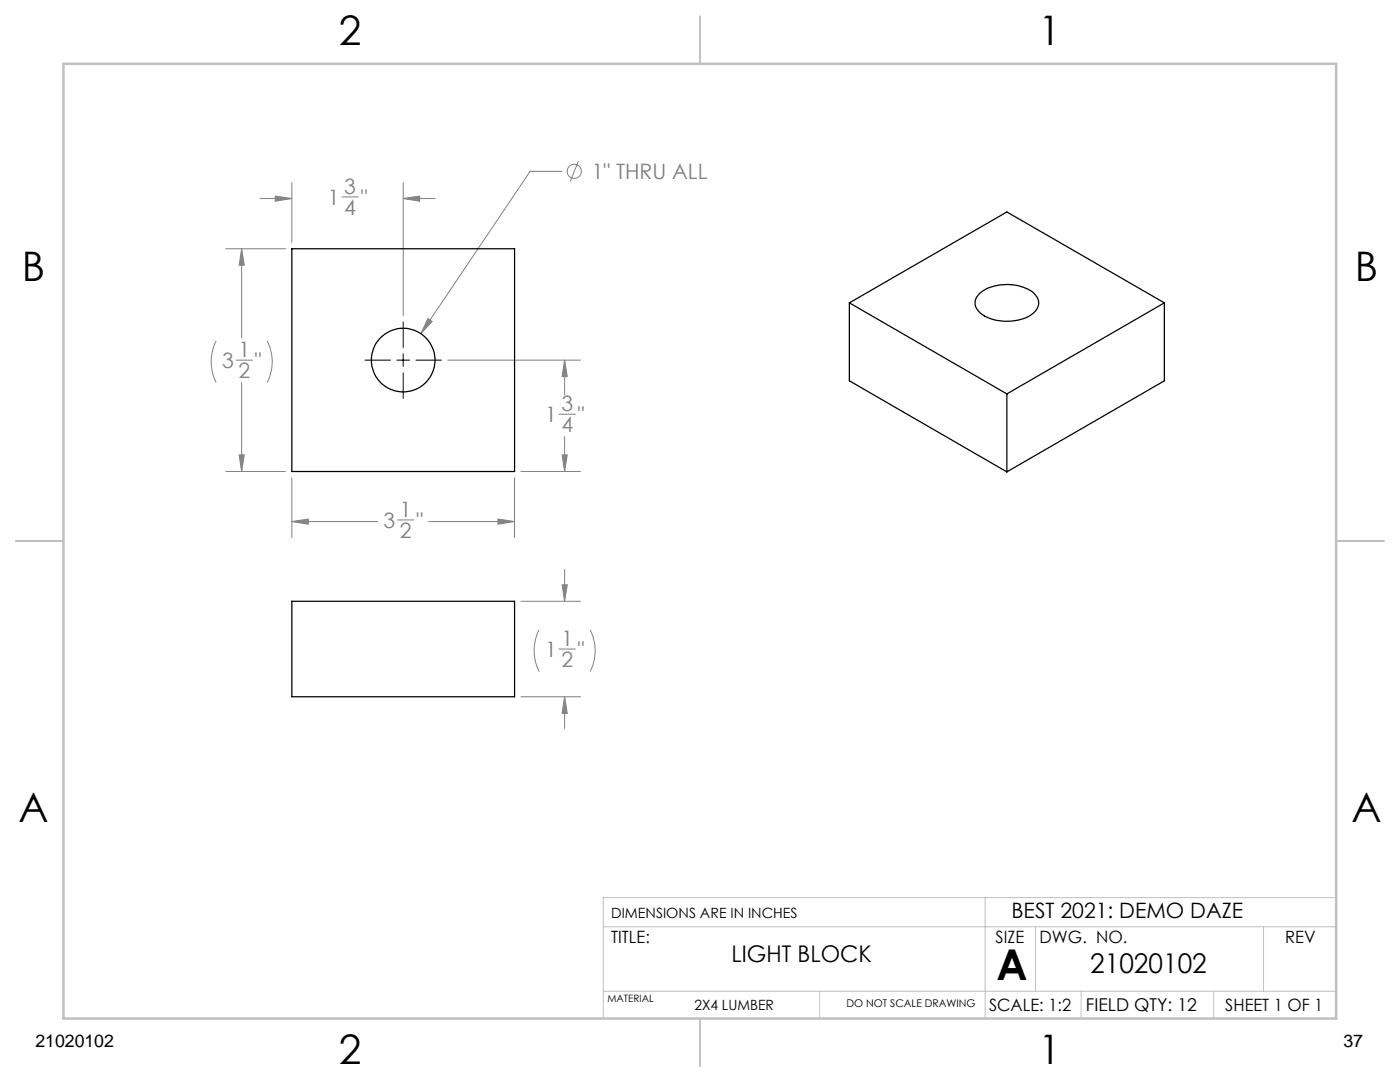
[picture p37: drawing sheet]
<svg xmlns="http://www.w3.org/2000/svg" width="279mm" height="216mm" viewBox="0 0 279 216" stroke-linecap="round" stroke-linejoin="round" font-family="sans-serif">
<defs><g id="words">
<text font-size="8.5" x="198.9" y="195.5">A</text>
<g font-size="8.1">
<text x="67.6" y="8.9">2</text>
<text x="207.3" y="8.9">1</text>
<text x="4.4" y="56.2">B</text>
<text x="270.4" y="56.2">B</text>
<text x="3.7" y="164.1">A</text>
<text x="269.7" y="164.1">A</text>
<text x="67.6" y="212.4">2</text>
<text x="207.3" y="212.4">1</text>
</g>
<text font-size="5.4" x="217.6" y="194.1">21020102</text>
<text font-size="4.6" x="146" y="191.9">LIGHT BLOCK</text>
<g font-size="4.2" fill="#808080">
<text x="118.1" y="35.7">1&quot; THRU ALL</text>
<text x="65.4" y="41">1</text>
<text x="68.7" y="38.6">3</text>
<text x="72" y="41">&quot;</text>
<text x="68.7" y="42.8">4</text>
<text x="47.6" y="71.2">1</text>
<text x="44.3" y="73.5">3</text>
<text x="47.6" y="75.4">2</text>
<text x="50.9" y="73.5">&quot;</text>
<text x="112" y="82">3</text>
<text x="108.8" y="84.3">1</text>
<text x="112" y="86.2">4</text>
<text x="115.3" y="84.3">&quot;</text>
<text x="76.5" y="105.4">3</text>
<text x="79.8" y="103.1">1</text>
<text x="79.8" y="107.3">2</text>
<text x="83.1" y="105.4">&quot;</text>
<text x="108.8" y="131.2">1</text>
<text x="112" y="128.8">1</text>
<text x="115.3" y="131.2">&quot;</text>
<text x="112" y="133">2</text>
</g>
<text font-size="4.2" x="201.9" y="183.1">BEST 2021: DEMO DAZE</text>
<g font-size="3.5">
<text x="216.7" y="201.7">FIELD QTY: 12</text>
<text x="7.1" y="208.8">21020102</text>
<text x="268.1" y="208.8">37</text>
</g>
<g font-size="3.4">
<text x="122" y="188.1">TITLE:</text>
<text x="198.7" y="188.1">SIZE</text>
<text x="207.5" y="188.1">DWG. NO.</text>
<text x="256.5" y="188.2">REV</text>
<text x="197.4" y="201.7">SCALE: 1:2</text>
<text x="244.5" y="201.7">SHEET 1 OF 1</text>
</g>
<g font-size="2.8">
<text x="122" y="183.1">DIMENSIONS ARE IN INCHES</text>
<text x="138.6" y="201.4">2X4 LUMBER</text>
</g>
<text font-size="2.1" x="168.9" y="201">DO NOT SCALE DRAWING</text>
<text font-size="2" x="121.2" y="200">MATERIAL</text>
</g></defs>
<g fill="none" stroke="#808080" stroke-width=".2">
<path d="M51.9 39.6h6.3M54.9 39.1l3.3 .5-3.3 .5zM58.2 36.4v12M68.2 39.3h3.3M80.5 39.6l3.2-.5v1zM80.5 36.4v26.6M80.5 39.6h6.3M112.1 34.2h-6.3l-21.8 32.4M115.4 32.2l-1.6 4M45 49.6h12M48.2 49.6l.6 3.3h-1.1zM48.2 49.6v17.8"/>
<path d="M43.1 68a9.2 9.2 0 0 0 0 8.3M47.1 71.9h3.3M48.2 76.3v17.8M53.3 68a9.2 9.2 0 0 1 0 8.3M85.4 63.6l.9 .5-2.3 2.5zM89.4 71.9h26.5M112.7 71.9l.5 3.2h-1zM112.7 71.9v6.9M45 94.1h12M47.7 90.8h1.1l-.6 3.3zM58.2 95.4v11.8M102.7 95.4v11.8"/>
<path d="M104 94.1h11.9M111.5 82.7h3.3M112.2 90.8h1l-.5 3.3zM112.7 87.1v7M58.2 104.1h17.2M58.2 104.1l3.3-.5v1zM79.3 103.8h3.3M85.5 104.1h17.2M99.4 103.6l3.3 .5-3.3 .5zM104 120h11.9M112.2 116.7h1l-.5 3.3zM112.7 113.6v6.4"/>
<path d="M104 139h11.9M107.6 125.7a9.2 9.2 0 0 0 0 8.3M111.5 129.5h3.3M112.7 139l.5 3.3h-1zM112.7 139v6.4M117.8 125.7a9.2 9.2 0 0 1 0 8.3"/>
<circle cx="114.6" cy="34.2" r="1.41"/>
</g>
<path d="M72.8 71.9h5.1M79.2 71.9h2.5M80.5 64.2v5.1M80.5 70.6v2.5M80.5 74.4v5.1M83 71.9h5.1" fill="none" stroke="#000" stroke-width=".2"/>
<path d="M196.6 179.1v24.1M266.7 179.1h-146.3v24.1M120.4 197.8h146.3M120.4 184.9h146.3M163.6 197.8v5.4M206.7 184.9v12.9M215.8 197.8v5.4M242.2 197.8v5.4M252.2 184.9v12.9" fill="none" stroke="#c0c0c0" stroke-width=".2"/>
<path d="M139.7 3.2v9.5M3.1 107.9h9.6M266.7 107.9h9.5M139.7 203.2v9.6" fill="none" stroke="#c0c0c0" stroke-width=".25"/>
<path d="M12.7 12.7h254v190.5h-254z" fill="none" stroke="#c0c0c0" stroke-width=".5"/>
<path d="M112.2 116.7h1l-.5 3.3zM112.7 139l.5 3.3h-1zM48.2 49.6l.6 3.3h-1.1zM47.7 90.8h1.1l-.6 3.3zM58.2 104.1l3.3-.5v1zM99.4 103.6l3.3 .5-3.3 .5zM112.7 71.9l.5 3.2h-1zM112.2 90.8h1l-.5 3.3zM80.5 39.6l3.2-.5v1zM54.9 39.1l3.3 .5-3.3 .5zM85.4 63.6l-1.4 3 2.3-2.5z" fill="#808080"/>
<g fill="none" stroke="#000" stroke-width=".25">
<path d="M58.2 49.6h44.5v44.5h-44.5zM195.3 58.7a9.1 9.1 0 0 1 9.3-1.2 3.6 3.6 0 0 1 2.7 3.2 4.5 4.5 0 0 1-3.9 3.1 8.7 8.7 0 0 1-8.2-1.8 2.3 2.3 0 0 1 .1-3.3zM169.5 60.4l31.4 18.2M169.5 60.4l31.4-18.1 31.5 18.1M169.5 60.4v15.6l31.4 18.2M200.9 78.6v15.6M232.4 60.4l-31.5 18.2M232.4 60.4v15.6l-31.5 18.2M58.2 120h44.5v19h-44.5z"/>
<circle cx="80.4" cy="71.9" r="6.4"/>
</g>
<use href="#words"/>
</svg>
